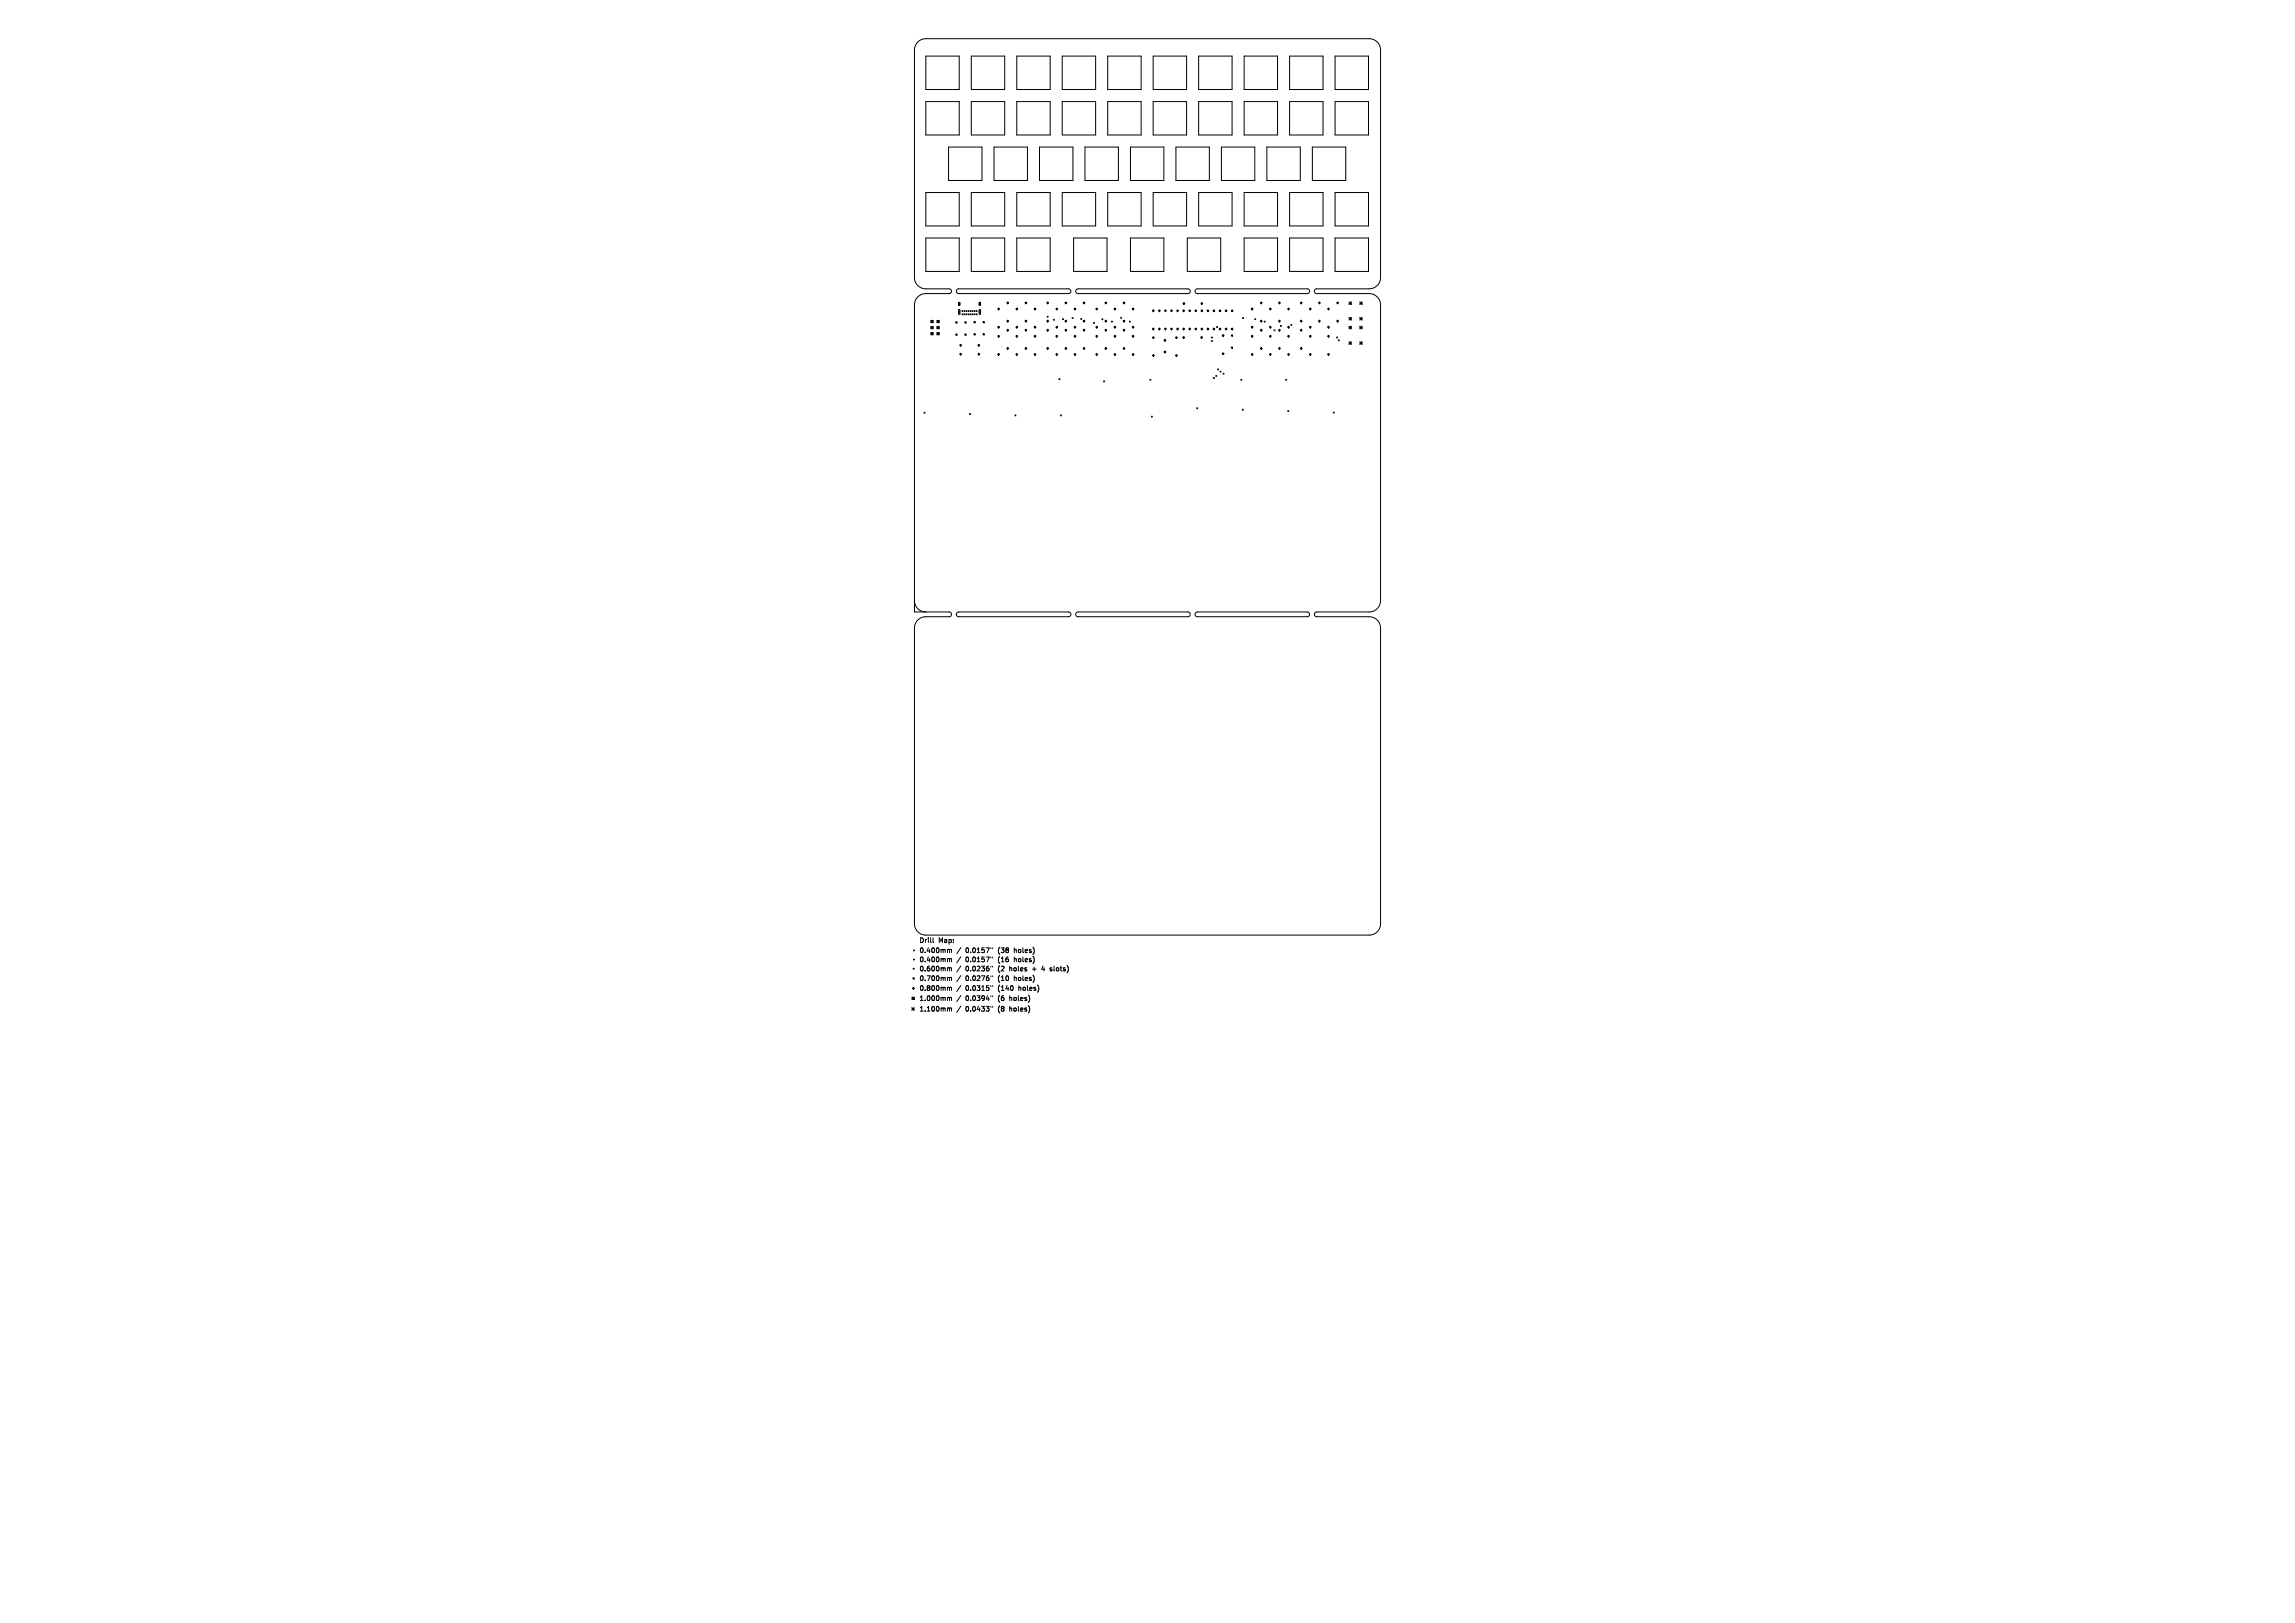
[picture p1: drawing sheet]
<svg xmlns="http://www.w3.org/2000/svg" width="297mm" height="210mm" viewBox="0 0 297 210" stroke-linecap="round" stroke-linejoin="round" font-family="sans-serif">
<defs><g id="words">
<g font-size=".9">
<text x="119" y="122.1">Drill</text>
<text x="119" y="123.4">0.400mm</text>
<text x="119" y="124.6">0.400mm</text>
<text x="119" y="125.8">0.600mm</text>
<text x="121.4" y="122.1">Map:</text>
<text x="125" y="123.4">0.0157&quot;</text>
<text x="125" y="124.6">0.0157&quot;</text>
<text x="125" y="125.8">0.0236&quot;</text>
<text x="129.2" y="123.4">(38</text>
<text x="129.2" y="124.6">(16</text>
<text x="129.2" y="125.8">(2</text>
<text x="130.7" y="125.8">holes</text>
<text x="131.3" y="123.4">holes)</text>
<text x="131.3" y="124.6">holes)</text>
<text x="133.7" y="125.8">+</text>
<text x="135" y="125.8">4</text>
<text x="136.2" y="125.8">slots)</text>
<text x="119" y="127">0.700mm</text>
<text x="119" y="128.3">0.800mm</text>
<text x="119" y="129.6">1.000mm</text>
<text x="119" y="131">1.100mm</text>
<text x="125" y="127">0.0276&quot;</text>
<text x="125" y="128.3">0.0315&quot;</text>
<text x="125" y="129.6">0.0394&quot;</text>
<text x="125" y="131">0.0433&quot;</text>
<text x="129.2" y="127">(10</text>
<text x="129.2" y="128.3">(140</text>
<text x="129.2" y="129.6">(6</text>
<text x="129.2" y="131">(8</text>
<text x="130.7" y="129.6">holes)</text>
<text x="130.7" y="131">holes)</text>
<text x="131.3" y="127">holes)</text>
<text x="131.9" y="128.3">holes)</text>
</g>
</g></defs>
<g fill="none" stroke="#000" stroke-width=".13">
<path d="M118.8 5.4l.4-.3 .6-.1h57.4a1.47 1.47 0 0 1 1.5 1.5v29.4a1.47 1.47 0 0 1-1.5 1.5h-6.8l-.2 .1-.1 .2 .1 .2 .2 .1h6.8a1.47 1.47 0 0 1 1.5 1.5v38.2a1.47 1.47 0 0 1-1.5 1.5h-6.8l-.2 .1-.1 .2 .1 .2 .2 .1h6.8a1.47 1.47 0 0 1 1.5 1.5v38.2a1.47 1.47 0 0 1-1.5 1.5h-57.4a1.47 1.47 0 0 1-1.5-1.5v-38.2a1.47 1.47 0 0 1 1.5-1.5h3.1l.2-.1v-.2v-.2l-.2-.1h-4.6v-39.7a1.47 1.47 0 0 1 1.5-1.5h3.1l.2-.1v-.2v-.2l-.2-.1h-3.1a1.47 1.47 0 0 1-1.5-1.5v-29.4l.2-.6zM119.8 7.3h4.3v4.3h-4.3zM119.8 13.1h4.3v4.4h-4.3zM122.8 19h4.3v4.4h-4.3zM125.7 7.3h4.3v4.3h-4.3zM125.7 13.1h4.3v4.4h-4.3zM128.6 19h4.4v4.4h-4.4zM131.6 7.3h4.3v4.3h-4.3zM131.6 13.1h4.3v4.4h-4.3zM134.5 19h4.3v4.4h-4.3zM137.5 7.3h4.3v4.3h-4.3zM137.5 13.1h4.3v4.4h-4.3z"/>
<path d="M140.4 19h4.3v4.4h-4.3zM143.4 7.3h4.3v4.3h-4.3zM143.4 13.1h4.3v4.4h-4.3zM146.3 19h4.3v4.4h-4.3zM149.2 7.3h4.4v4.3h-4.4zM149.2 13.1h4.4v4.4h-4.4zM152.2 19h4.3v4.4h-4.3zM155.1 7.3h4.3v4.3h-4.3zM155.1 13.1h4.3v4.4h-4.3zM158.1 19h4.3v4.4h-4.3zM161 7.3h4.3v4.3h-4.3zM161 13.1h4.3v4.4h-4.3z"/>
<path d="M163.9 19h4.4v4.4h-4.4zM166.9 7.3h4.3v4.3h-4.3zM166.9 13.1h4.3v4.4h-4.3zM169.8 19h4.4v4.4h-4.4zM172.8 7.3h4.3v4.3h-4.3zM172.8 13.1h4.3v4.4h-4.3zM119.8 30.8h4.3v4.3h-4.3zM119.8 24.9h4.3v4.3h-4.3zM123.8 37.5l.3-.1h14.2l.2 .1 .1 .2-.1 .2-.2 .1h-14.2l-.3-.2zM124 39.3h.2M124.1 39.1l.1 .1-.1 .3h-.1zM124.1 39.2v.2"/>
<path d="M125.7 30.8h4.3v4.3h-4.3zM125.7 24.9h4.3v4.3h-4.3zM126.7 39.3h.2M126.7 39.1l.2 .1-.1 .3h-.1zM126.8 39.2v.2M129.1 40l.1-.2 .2 .2-.2 .1zM130.3 39.2l.1-.1 .1 .1-.1 .1zM131.6 30.8h4.3v4.3h-4.3zM131.6 24.9h4.3v4.3h-4.3zM131.6 39.8l.1 .2-.1 .1-.1-.1zM132.6 39.2l.2-.1 .1 .1-.1 .1zM133.8 40l.1-.2 .2 .2-.2 .1z"/>
<path d="M135.6 39.1l.1 .1-.1 .1-.1-.1zM136.6 40l.2-.2 .1 .2-.1 .1zM137.5 24.9h4.3v4.3h-4.3zM137.8 39.2l.1-.1 .2 .1-.2 .1zM138.9 30.8h4.4v4.3h-4.4zM139 40l.1-.2 .1 .2-.1 .1zM139.3 37.5l.2-.1h14.2l.2 .1 .1 .2-.1 .2-.2 .1h-14.2l-.3-.2zM140.3 39.1l.1 .1-.1 .1-.1-.1zM141.9 39.8l.2 .2-.2 .1-.1-.1zM143 39.2l.1-.1 .1 .1-.1 .1zM143.4 24.9h4.3v4.3h-4.3zM144.3 39.8l.1 .2-.1 .1-.1-.1z"/>
<path d="M145.3 39.2l.2-.1 .1 .1-.1 .1zM146.3 30.8h4.3v4.3h-4.3zM146.5 40l.1-.2 .2 .2-.2 .1zM149.2 24.9h4.4v4.3h-4.4zM153.2 39.1l.1 .2-.1 .1-.1-.1zM153.7 30.8h4.3v4.3h-4.3zM154.7 37.5l.3-.1h14.2l.2 .1 .1 .2-.1 .2-.2 .1h-14.2l-.3-.2zM155.1 24.9h4.3v4.3h-4.3zM155.4 39.3l.1-.2 .2 .2-.2 .1zM161 30.8h4.3v4.3h-4.3zM161 24.9h4.3v4.3h-4.3zM161.9 40l.1-.2 .2 .2-.2 .1z"/>
<path d="M163.2 39.1l.1 .1-.1 .1-.1-.1zM164.3 40l.1-.2 .1 .2-.1 .1zM165.5 39.2l.1-.1 .1 .1-.1 .1zM166.6 40l.2-.2 .1 .2-.1 .1zM166.9 30.8h4.3v4.3h-4.3zM166.9 24.9h4.3v4.3h-4.3zM168.4 39.1l.1 .1-.1 .1-.1-.1zM169.4 40l.2-.2 .1 .2-.1 .1zM170.6 39.2l.1-.1 .2 .1-.2 .1zM171.8 40l.1-.2 .1 .2-.1 .1zM172.8 30.8h4.3v4.3h-4.3zM172.8 24.9h4.3v4.3h-4.3z"/>
<path d="M173 39.2l.1-.1 .1 .1-.1 .1zM174.6 39.1l.3 .3M174.6 39.2h.3M174.7 39.1v.3M174.9 39.1l-.3 .3M176 39.2h.3M176 39.1l.3 .3M176.1 39.1v.3M176.3 39.1l-.3 .3M119.6 53.3l.1 .2M119.7 53.3l-.1 .2M120.5 41.5l.3 .3"/>
<path d="M120.5 42.2l.3 .3M120.5 43l.3 .3M120.8 41.5l-.3 .3M120.8 42.2l-.3 .3M120.8 43l-.3 .3M121.2 42.2l.4 .3M121.2 43l.4 .3M121.2 41.5l.4 .3M121.6 41.5l-.4 .3M121.6 42.2l-.4 .3M121.6 43l-.4 .3M123.7 41.6h.1v.2h-.1z"/>
<path d="M123.7 43.2h.1v.2h-.1zM124 40.4h.2M124.1 40.1h.1v.5l-.1 .1-.1-.1zM124.1 40.3v.2M124.2 44.7l.1-.2 .1 .2-.1 .1zM124.2 45.8l.1-.1 .1 .1-.1 .1zM124.9 41.6h.1v.2h-.1zM124.9 43.2h.1v.2h-.1zM125.5 53.5l.1 .1M125.6 53.5l-.1 .1M126 41.6h.2v.2h-.2zM126 43.2h.2v.1h-.2z"/>
<path d="M126.5 45.8l.2-.1 .1 .1-.1 .1zM126.7 44.5l.1 .2-.1 .1-.2-.1zM126.7 40.4h.2M126.7 40.1h.2v.5l-.1 .1-.1-.1zM126.8 40.3v.2M127.2 41.6h.2v.2h-.2zM127.2 43.2h.2v.1h-.2zM129.1 43.5l.1-.1 .2 .1-.2 .1zM129.1 45.9l.1-.2 .2 .2-.2 .1zM129.2 42.2l.2 .1-.2 .2-.1-.2zM130.3 41.5l.1-.1 .1 .1-.1 .2zM130.3 42.7l.1-.1 .1 .1-.1 .1z"/>
<path d="M130.4 44.9l.1 .2-.1 .1-.1-.1zM131.3 53.7l.2 .1M131.5 53.7l-.2 .1M131.6 42.2l.1 .1-.1 .2-.1-.2zM131.6 43.4l.1 .1-.1 .1-.1-.1zM131.6 45.7l.1 .2-.1 .1-.1-.1zM132.6 41.5l.2-.1 .1 .1-.1 .2zM132.6 42.7l.2-.1 .1 .1-.1 .1zM132.8 44.9l.1 .2-.1 .1-.2-.1zM133.8 43.5l.1-.1 .2 .1-.2 .1zM133.9 42.2l.2 .1-.2 .2-.1-.2zM133.9 45.7l.2 .2-.2 .1-.1-.1z"/>
<path d="M135.5 40.9l.1 .1M135.6 41.4l.1 .1-.1 .2-.1-.2zM135.6 42.6l.1 .1-.1 .1-.1-.1zM135.6 44.9l.1 .2-.1 .1-.1-.1zM135.6 40.9l-.1 .1M136.3 41.3l.2 .1M136.5 41.3l-.2 .1M136.6 43.5l.2-.1 .1 .1-.1 .1zM136.8 42.2l.1 .1-.1 .2-.2-.2zM136.8 45.7l.1 .2-.1 .1-.2-.1zM137 49l.2 .1M137.2 49l-.2 .1"/>
<path d="M137.2 53.7l.2 .1M137.4 53.7l-.2 .1M137.5 41.2l.1 .2M137.6 41.2l-.1 .2M137.8 41.5l.1-.1 .2 .1-.2 .2zM137.8 42.7l.1-.1 .2 .1-.2 .1zM137.9 44.9l.2 .2-.2 .1-.1-.1zM138.7 41.1l.2 .1M138.9 41.1l-.2 .1M139 43.5l.1-.1 .1 .1-.1 .1zM139.1 42.2l.1 .1-.1 .2-.1-.2zM139.1 45.7l.1 .2-.1 .1-.1-.1z"/>
<path d="M139.9 41.2l.1 .1M140 41.2l-.1 .1M140.3 41.4l.1 .1-.1 .2-.1-.2zM140.3 42.6l.1 .1-.1 .1-.1-.1zM140.3 44.9l.1 .2-.1 .1-.1-.1zM141.5 41.7l.1 .1M141.6 41.7l-.1 .1M141.9 42.2l.2 .1-.2 .2-.1-.2zM141.9 43.4l.2 .1-.2 .1-.1-.1zM141.9 45.7l.2 .2-.2 .1-.1-.1zM142.6 41.2l.1 .2M142.7 41.2l-.1 .2"/>
<path d="M142.8 49.3l.1 .1M142.9 49.3l-.1 .1M143 41.5l.1-.1 .1 .1-.1 .2zM143 42.7l.1-.1 .1 .1-.1 .1zM143 45.1l.1-.2 .1 .2-.1 .1zM143.8 41.6l.2 .1M144 41.6l-.2 .1M144.3 42.2l.1 .1-.1 .2-.1-.2zM144.3 43.4l.1 .1-.1 .1-.1-.1zM144.3 45.7l.1 .2-.1 .1-.1-.1zM145 41.1l.2 .1M145.2 41.1l-.2 .1"/>
<path d="M145.3 41.5l.2-.1 .1 .1-.1 .2zM145.3 42.7l.2-.1 .1 .1-.1 .1zM145.5 44.9l.1 .2-.1 .1-.2-.1zM146.2 41.6l.1 .1M146.3 41.6l-.1 .1M146.5 43.5l.1-.1 .2 .1-.2 .1zM146.5 45.9l.1-.2 .2 .2-.2 .1zM146.6 42.2l.2 .1-.2 .2-.1-.2zM148.8 49.1l.1 .1M148.9 49.1l-.1 .1M149 53.8l.1 .2M149.1 53.8l-.1 .2"/>
<path d="M149.1 42.6l.2-.2 .1 .2-.1 .1zM149.1 43.7l.2-.1 .1 .1-.1 .1zM149.1 46l.2-.1 .1 .1-.1 .1zM149.3 40.1l.1 .1-.1 .1-.2-.1zM149.9 42.6l.1-.2 .2 .2-.2 .1zM150 40.1l.2 .1-.2 .1-.1-.1zM150.6 44l.2-.1 .1 .1-.1 .2zM150.6 45.5l.2-.1 .1 .1-.1 .2zM150.7 40.2l.1-.1 .1 .1-.1 .1zM150.7 42.6l.1-.2 .1 .2-.1 .1zM151.5 42.6l.1-.2 .1 .2-.1 .1zM151.6 40.1l.1 .1-.1 .1-.1-.1z"/>
<path d="M152.1 43.7l.1-.1 .2 .1-.2 .1zM152.2 45.9l.2 .1-.2 .1-.1-.1zM152.3 42.6l.1-.2 .1 .2-.1 .1zM152.4 40.1l.1 .1-.1 .1-.1-.1zM153.1 42.6l.1-.2 .1 .2-.1 .1zM153.1 43.7l.1-.2 .1 .2-.1 .1zM153.2 40.1l.1 .1-.1 .1-.1-.1zM153.8 42.6l.2-.2 .1 .2-.1 .1zM154 40.1l.1 .1-.1 .1-.2-.1zM154.6 42.6l.1-.2 .2 .2-.2 .1zM154.7 40.1l.2 .1-.2 .1-.1-.1zM154.9 52.8l.1 .1"/>
<path d="M155 52.8l-.1 .1M155.4 40.2l.1-.1 .2 .1-.2 .1zM155.4 42.6l.1-.2 .2 .2-.2 .1zM155.5 43.5l.1 .2-.1 .1-.1-.1zM156.2 42.6l.1-.2 .1 .2-.1 .1zM156.3 40.1l.1 .1-.1 .1-.1-.1zM156.7 43.7h.2M156.7 44.1h.2M156.8 43.6v.2M156.8 44v.2M157 42.6l.1-.2 .1 .2-.1 .1zM157 48.9l.1 .1"/>
<path d="M157.1 40.1l.1 .1-.1 .1-.1-.1zM157.1 48.9l-.1 .1M157.3 48.6l.2 .1M157.4 42.3l.2 .1M157.5 48.6l-.2 .1M157.6 42.3l-.2 .1M157.6 47.7l.1 .2M157.7 47.7l-.1 .2M157.8 42.6l.1-.2 .1 .2-.1 .1zM157.9 40.1l.1 .1-.1 .1-.1-.1zM157.9 48l.1 .1M158 48l-.1 .1"/>
<path d="M158.2 43.4l.1-.1 .1 .1-.1 .1zM158.2 45.8l.1-.2 .1 .2-.1 .1zM158.3 48.3l.1 .1M158.4 48.3l-.1 .1M158.5 42.6l.2-.2 .1 .2-.1 .1zM158.7 40.1l.1 .1-.1 .1-.2-.1zM159.3 42.6l.2-.2 .1 .2-.1 .1zM159.4 43.3h.1v.2h-.1zM159.4 44.9h.1v.2h-.1zM159.5 40.1l.1 .1-.1 .1-.2-.1zM160.6 49.1l.1 .1M160.7 49.1l-.1 .1"/>
<path d="M160.8 53l.1 .1M160.8 41.1l.1 .1M160.9 53l-.1 .1M160.9 41.1l-.1 .1M161.9 43.5l.1-.1 .2 .1-.2 .1zM162 42.2l.2 .1-.2 .2-.1-.2zM162 45.7l.2 .2-.2 .1-.1-.1zM162.4 41.2l.1 .2M162.5 41.2l-.1 .2M163.2 41.4l.1 .1-.1 .2-.1-.2zM163.2 42.6l.1 .1-.1 .1-.1-.1zM163.2 44.9l.1 .2-.1 .1-.1-.1z"/>
<path d="M163.6 41.6l.1 .1M163.7 41.6l-.1 .1M164.3 43.5l.1-.1 .1 .1-.1 .1zM164.3 45.9l.1-.2 .1 .2-.1 .1zM164.4 42.2l.1 .1-.1 .2-.1-.2zM164.9 42.7l.1 .1M165 42.7l-.1 .1M165.5 41.5l.1-.1 .1 .1-.1 .2zM165.5 42.7l.1-.1 .1 .1-.1 .1zM165.6 44.9l.1 .2-.1 .1-.1-.1zM165.7 42.1l.1 .1M165.8 42.1l-.1 .1"/>
<path d="M166.4 49.1l.1 .1M166.5 49.1l-.1 .1M166.6 43.5l.2-.1 .1 .1-.1 .1zM166.7 53.1l.1 .2M166.8 42.2l.1 .1-.1 .2-.2-.2zM166.8 45.7l.1 .2-.1 .1-.2-.1zM166.8 53.1l-.1 .2M167.1 42l.1 .1M167.2 42l-.1 .1M168.4 41.4l.1 .1-.1 .2-.1-.2zM168.4 42.6l.1 .1-.1 .1-.1-.1zM168.4 44.9l.1 .2-.1 .1-.1-.1z"/>
<path d="M169.4 42.3l.2-.1 .1 .1-.1 .2zM169.4 43.5l.2-.1 .1 .1-.1 .1zM169.4 45.9l.2-.2 .1 .2-.1 .1zM170.6 41.5l.1-.1 .2 .1-.2 .2zM171.8 43.5l.1-.1 .1 .1-.1 .1zM171.9 42.2l.1 .1-.1 .2-.1-.2zM171.9 45.7l.1 .2-.1 .1-.1-.1zM172.5 53.3l.2 .1M172.7 53.3l-.2 .1M173 43.6l.1 .1M173 41.5l.1-.1 .1 .1-.1 .2zM173.1 43.6l-.1 .1"/>
<path d="M173.2 44l.1 .1M173.3 44l-.1 .1M174.6 42.2l.3 .4M174.6 42.4h.3M174.6 44.2l.3 .4M174.6 44.4h.3M174.6 41.1l.3 .3M174.6 41.2h.3M174.7 42.2v.4M174.7 44.2v.4M174.7 41.1v.3M174.9 42.2l-.3 .4"/>
<path d="M174.9 44.2l-.3 .4M174.9 41.1l-.3 .3M176 42.4h.3M176 44.4h.3M176 42.2l.3 .4M176 44.2l.3 .4M176 41.2h.3M176 41.1l.3 .3M176.1 42.2v.4M176.1 44.2v.4M176.1 41.1v.3M176.3 42.2l-.3 .4"/>
<path d="M176.3 44.2l-.3 .4M176.3 41.1l-.3 .3M118.3 77.7a1.47 1.47 0 0 0 1.5 1.5M123.8 79.3l.3-.1h14.2l.2 .1 .1 .2-.1 .2-.2 .1h-14.2l-.3-.2zM139.3 79.3l.2-.1h14.2l.2 .1 .1 .2-.1 .2-.2 .1h-14.2l-.3-.2zM154.7 79.3l.3-.1h14.2l.2 .1 .1 .2-.1 .2-.2 .1h-14.2l-.3-.2zM118 130.4l.3 .3M118 130.6h.3M118 129l.3 .3M118.1 125.4h.2M118.1 126.5h.2v.2h-.2zM118.2 130.4v.3"/>
<path d="M118.2 127.8l.1 .1-.1 .1-.1-.1zM118.2 122.9l.1 .1M118.2 125.3v.1M118.3 122.9l-.1 .1M118.3 129l-.3 .3M118.3 130.4l-.3 .3M120.8 121.3v.6v.1M122.7 122.9h.2M122.7 124l.2 .1M122.7 125.2l.2 .1M122.7 126.5l.2 .1M122.7 127.7l.2 .1"/>
<path d="M122.7 129.1h.2M122.7 130.4l.2 .1M122.9 122.9h.2v.4M122.9 122.9v.4M122.9 124.1v.3M122.9 125.3v.3M122.9 126.6v.3M122.9 127.8v.4M122.9 129.1v.4M122.9 130.5v.3M122.9 124.1h.2v.3M122.9 125.3h.2v.3"/>
<path d="M122.9 126.6l.2-.1v.4M122.9 127.8h.2v.4M122.9 129.1h.2v.4M122.9 130.5h.2v.3M124.3 122.6l-.5 .8M124.3 123.8l-.5 .8M124.3 125l-.5 .8M124.3 126.2l-.5 .8M124.3 127.5l-.5 .8M124.3 128.8l-.5 .8M124.3 130.2l-.5 .8M128.2 122.6v.2"/>
<path d="M128.2 123.8v.1M128.2 125v.1M128.2 126.3v.1M128.2 127.5v.2M128.2 128.9v.1M128.2 130.2v.1M128.5 122.6v.2M128.5 123.8v.1M128.5 125v.1M128.5 126.3v.1M128.5 127.5v.2M128.5 128.9v.1"/>
<path d="M128.5 130.2v.1M135.9 125.6h.1M135.9 125.3v.1"/>
<circle cx="120.6" cy="43.2" r=".15"/>
<circle cx="120.6" cy="41.6" r=".15"/>
<circle cx="120.6" cy="42.4" r=".15"/>
<circle cx="121.4" cy="43.2" r=".15"/>
<circle cx="121.4" cy="41.6" r=".15"/>
<circle cx="121.4" cy="42.4" r=".15"/>
<circle cx="124.5" cy="40.3" r=".06"/>
<circle cx="124.5" cy="40.7" r=".06"/>
<circle cx="124.8" cy="40.3" r=".06"/>
<circle cx="124.8" cy="40.7" r=".06"/>
<circle cx="125.1" cy="40.3" r=".06"/>
<circle cx="125.1" cy="40.7" r=".06"/>
<circle cx="125.3" cy="40.3" r=".06"/>
<circle cx="125.3" cy="40.7" r=".06"/>
<circle cx="125.6" cy="40.3" r=".06"/>
<circle cx="125.6" cy="40.7" r=".06"/>
<circle cx="125.9" cy="40.3" r=".06"/>
<circle cx="125.9" cy="40.7" r=".06"/>
<circle cx="126.1" cy="40.3" r=".06"/>
<circle cx="126.1" cy="40.7" r=".06"/>
<circle cx="126.4" cy="40.3" r=".06"/>
<circle cx="126.4" cy="40.7" r=".06"/>
<circle cx="118.2" cy="129.2" r=".15"/>
<circle cx="118.3" cy="124.2" r=".06"/>
</g>
<use href="#words"/>
</svg>
